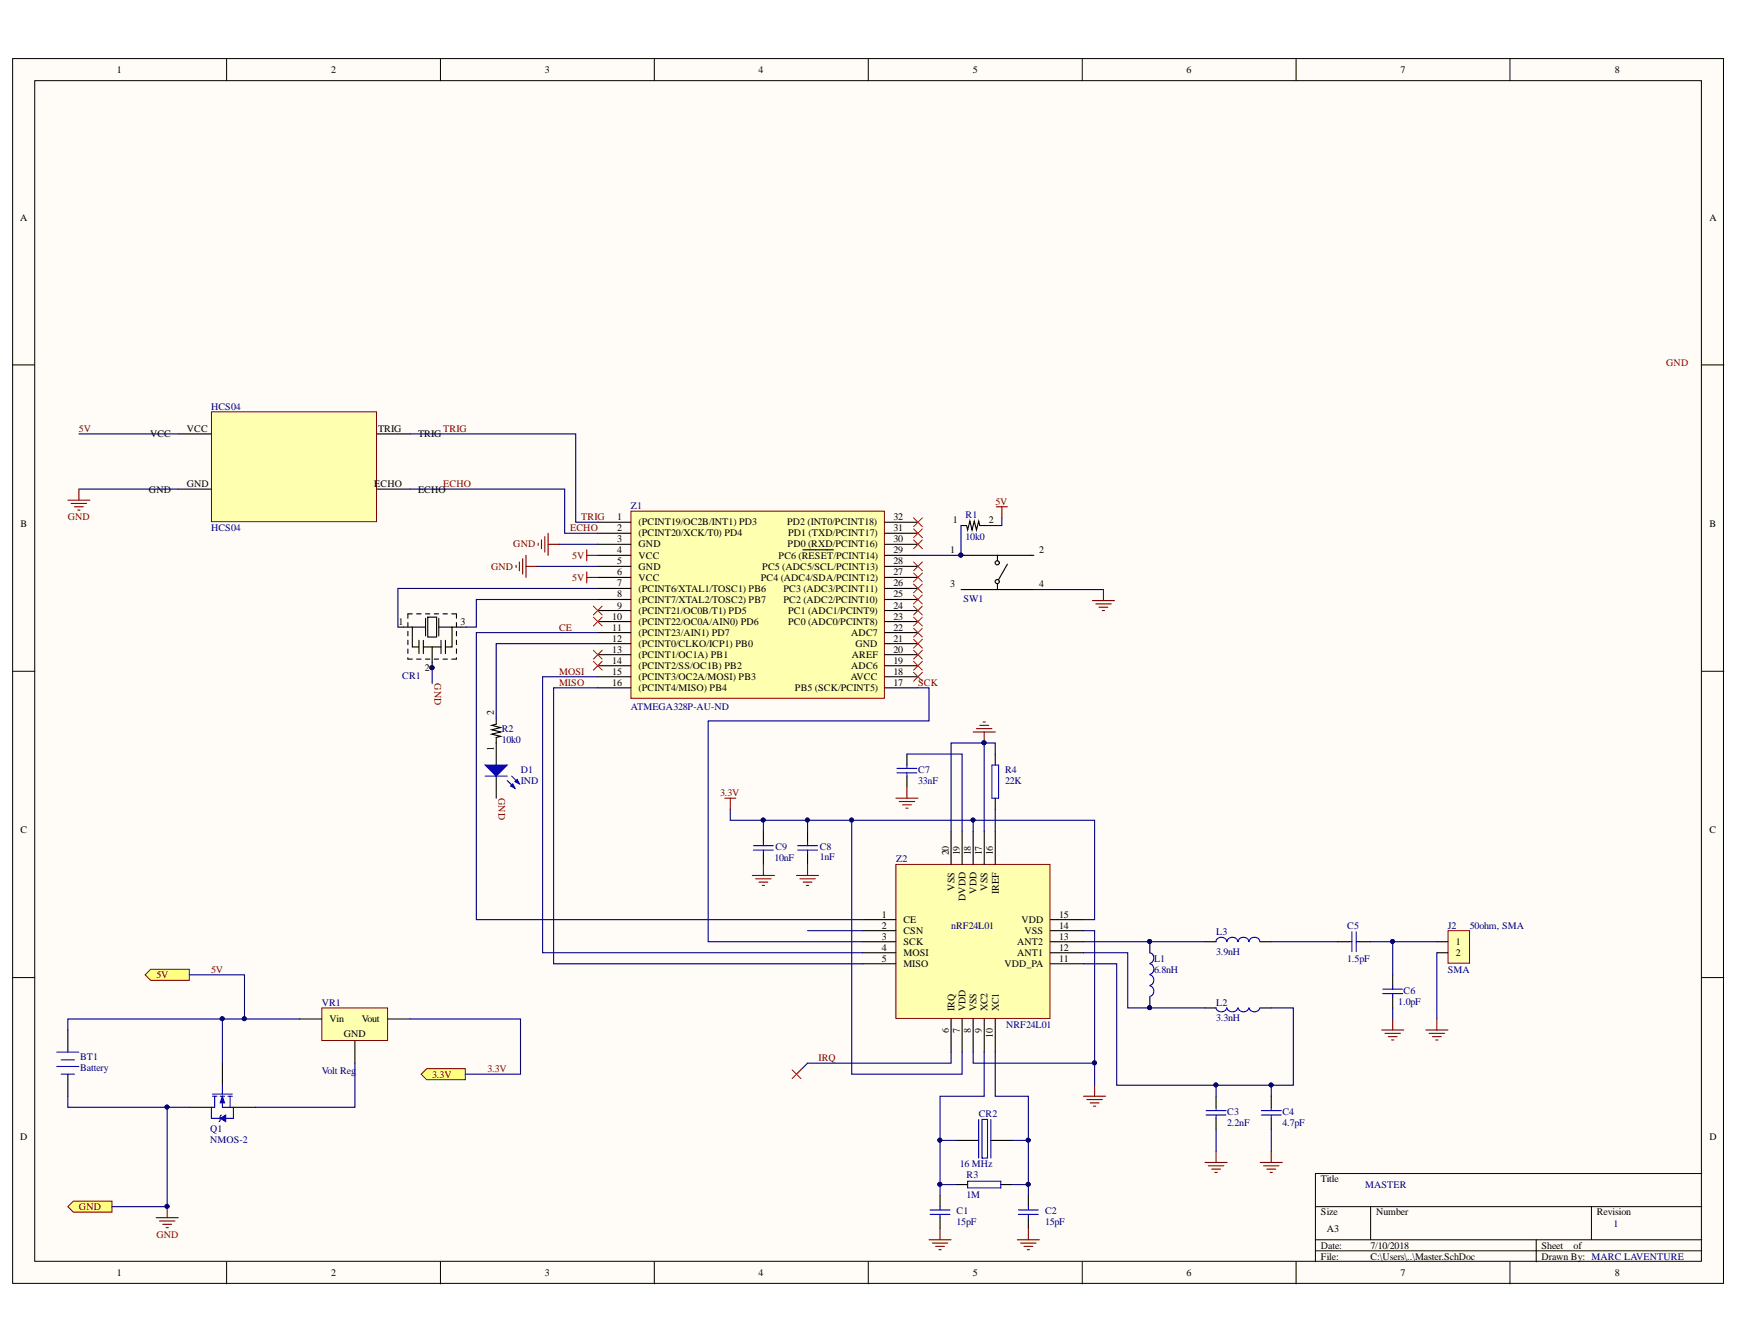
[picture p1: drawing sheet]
<svg xmlns="http://www.w3.org/2000/svg" width="279mm" height="216mm" viewBox="0 0 279 216" stroke-linecap="round" stroke-linejoin="round" font-family="sans-serif">
<defs><g id="words">
<g font-size="1.6">
<text x="18.8" y="11.8">1</text>
<text x="53.2" y="11.8">2</text>
<text x="87.5" y="11.8">3</text>
<text x="121.9" y="11.8">4</text>
<text x="156.3" y="11.8">5</text>
<text x="190.7" y="11.8">6</text>
<text x="225" y="11.8">7</text>
<text x="259.4" y="11.8">8</text>
<text x="3.2" y="35.4">A</text>
<text x="274.7" y="35.4">A</text>
<text x="24.1" y="70.3">VCC</text>
<text x="30" y="69.3">VCC</text>
<text x="60.7" y="69.3">TRIG</text>
<text x="67.2" y="70.3">TRIG</text>
<text x="23.9" y="79.2">GND</text>
<text x="30" y="78.2">GND</text>
<text x="60.1" y="78.2">ECHO</text>
<text x="67.2" y="79.2">ECHO</text>
<text x="99.1" y="83.5">1</text>
<text x="143.5" y="83.5">32</text>
<text x="3.3" y="84.6">B</text>
<text x="99.1" y="85.3">2</text>
<text x="99.1" y="87.1">3</text>
<text x="99.1" y="88.9">4</text>
<text x="102.6" y="84.4">(PCINT19/OC2B/INT1) PD3</text>
<text x="102.6" y="86.2">(PCINT20/XCK/T0) PD4</text>
<text x="102.6" y="87.9">GND</text>
<text x="102.6" y="89.7">VCC</text>
<text x="125.1" y="89.7">PC6 (RESET/PCINT14)</text>
<text x="126.5" y="84.4">PD2 (INT0/PCINT18)</text>
<text x="126.5" y="87.9">PD0 (RXD/PCINT16)</text>
<text x="126.6" y="86.2">PD1 (TXD/PCINT17)</text>
<text x="143.5" y="88.9">29</text>
<text x="143.5" y="87.1">30</text>
<text x="143.5" y="85.3">31</text>
<text x="152.7" y="88.9">1</text>
<text x="153.1" y="84.1">1</text>
<text x="158.9" y="84.1">2</text>
<text x="167" y="88.9">2</text>
<text x="274.7" y="84.6">B</text>
<text x="99.1" y="90.7">5</text>
<text x="99.1" y="92.4">6</text>
<text x="99.1" y="94.2">7</text>
<text x="99.1" y="96">8</text>
<text x="102.6" y="91.5">GND</text>
<text x="102.6" y="93.3">VCC</text>
<text x="102.6" y="95">(PCINT6/XTAL1/TOSC1) PB6</text>
<text x="122.2" y="93.3">PC4 (ADC4/SDA/PCINT12)</text>
<text x="122.5" y="91.5">PC5 (ADC5/SCL/PCINT13)</text>
<text x="125.9" y="95">PC3 (ADC3/PCINT11)</text>
<text x="143.5" y="96">25</text>
<text x="143.5" y="94.2">26</text>
<text x="143.5" y="92.4">27</text>
<text x="143.5" y="90.7">28</text>
<text x="152.7" y="94.4">3</text>
<text x="167" y="94.4">4</text>
<text x="64" y="100.4">1</text>
<text x="74" y="100.4">3</text>
<text x="98.4" y="99.5">10</text>
<text x="98.4" y="101.3">11</text>
<text x="99.1" y="97.8">9</text>
<text x="102.6" y="96.8">(PCINT7/XTAL2/TOSC2) PB7</text>
<text x="102.6" y="98.6">(PCINT21/OC0B/T1) PD5</text>
<text x="102.6" y="100.4">(PCINT22/OC0A/AIN0) PD6</text>
<text x="125.9" y="96.8">PC2 (ADC2/PCINT10)</text>
<text x="126.6" y="100.4">PC0 (ADC0/PCINT8)</text>
<text x="126.6" y="98.6">PC1 (ADC1/PCINT9)</text>
<text x="143.5" y="101.3">22</text>
<text x="143.5" y="99.5">23</text>
<text x="143.5" y="97.8">24</text>
<text x="68.3" y="107.8">2</text>
<text x="98.4" y="103.1">12</text>
<text x="98.4" y="104.9">13</text>
<text x="98.4" y="106.6">14</text>
<text x="102.6" y="102.2">(PCINT23/AIN1) PD7</text>
<text x="102.6" y="103.9">(PCINT0/CLKO/ICP1) PB0</text>
<text x="102.6" y="105.7">(PCINT1/OC1A) PB1</text>
<text x="102.6" y="107.5">(PCINT2/SS/OC1B) PB2</text>
<text x="136.8" y="107.5">ADC6</text>
<text x="136.8" y="102.2">ADC7</text>
<text x="136.9" y="105.7">AREF</text>
<text x="137.5" y="103.9">GND</text>
<text x="143.5" y="106.6">19</text>
<text x="143.5" y="104.9">20</text>
<text x="143.5" y="103.1">21</text>
<text x="98.4" y="108.4">15</text>
<text x="98.4" y="110.2">16</text>
<text x="102.6" y="109.3">(PCINT3/OC2A/MOSI) PB3</text>
<text x="102.6" y="111">(PCINT4/MISO) PB4</text>
<text x="127.7" y="111">PB5 (SCK/PCINT5)</text>
<text x="136.7" y="109.3">AVCC</text>
<text x="143.5" y="110.2">17</text>
<text x="143.5" y="108.4">18</text>
<text x="79.3" y="114.9" transform="rotate(-90 79.3 114.9)">2</text>
<text x="79.3" y="120.7" transform="rotate(-90 79.3 120.7)">1</text>
<text x="3.3" y="133.9">C</text>
<text x="152.4" y="137.4" transform="rotate(-90 152.4 137.4)">20</text>
<text x="154.2" y="137.4" transform="rotate(-90 154.2 137.4)">19</text>
<text x="156" y="137.4" transform="rotate(-90 156 137.4)">18</text>
<text x="157.8" y="137.4" transform="rotate(-90 157.8 137.4)">17</text>
<text x="159.5" y="137.4" transform="rotate(-90 159.5 137.4)">16</text>
<text x="274.7" y="133.9">C</text>
<text x="153.4" y="143.1" transform="rotate(-90 153.4 143.1)">VSS</text>
<text x="156.9" y="143.6" transform="rotate(-90 156.9 143.6)">VDD</text>
<text x="158.7" y="143.1" transform="rotate(-90 158.7 143.1)">VSS</text>
<text x="160.5" y="143.6" transform="rotate(-90 160.5 143.6)">IREF</text>
<text x="141.7" y="147.4">1</text>
<text x="141.7" y="149.2">2</text>
<text x="145.1" y="148.2">CE</text>
<text x="155.1" y="144.8" transform="rotate(-90 155.1 144.8)">DVDD</text>
<text x="164.1" y="148.2">VDD</text>
<text x="170.2" y="149.2">14</text>
<text x="170.2" y="147.4">15</text>
<text x="141.7" y="150.9">3</text>
<text x="141.7" y="152.7">4</text>
<text x="141.7" y="154.5">5</text>
<text x="145.1" y="150">CSN</text>
<text x="145.1" y="151.8">SCK</text>
<text x="145.1" y="153.6">MOSI</text>
<text x="145.1" y="155.3">MISO</text>
<text x="161.4" y="155.3">VDD_PA</text>
<text x="163.4" y="153.6">ANT1</text>
<text x="163.4" y="151.8">ANT2</text>
<text x="164.6" y="150">VSS</text>
<text x="170.2" y="154.5">11</text>
<text x="170.2" y="152.7">12</text>
<text x="170.2" y="150.9">13</text>
<text x="233.9" y="151.8">1</text>
<text x="233.9" y="153.6">2</text>
<text x="53" y="164.2">Vin</text>
<text x="55.2" y="166.5">GND</text>
<text x="58.1" y="164.2">Vout</text>
<text x="152.4" y="165.9" transform="rotate(-90 152.4 165.9)">6</text>
<text x="153.4" y="162.4" transform="rotate(-90 153.4 162.4)">IRQ</text>
<text x="154.2" y="165.9" transform="rotate(-90 154.2 165.9)">7</text>
<text x="155.1" y="162.4" transform="rotate(-90 155.1 162.4)">VDD</text>
<text x="156" y="165.9" transform="rotate(-90 156 165.9)">8</text>
<text x="156.9" y="162.4" transform="rotate(-90 156.9 162.4)">VSS</text>
<text x="157.8" y="165.9" transform="rotate(-90 157.8 165.9)">9</text>
<text x="158.7" y="162.4" transform="rotate(-90 158.7 162.4)">XC2</text>
<text x="159.5" y="166.7" transform="rotate(-90 159.5 166.7)">10</text>
<text x="160.5" y="162.4" transform="rotate(-90 160.5 162.4)">XC1</text>
<text x="3.2" y="183.1">D</text>
<text x="274.7" y="183.1">D</text>
<text x="212.2" y="189.9">Title</text>
<text x="212.2" y="195.3">Size</text>
<text x="213.2" y="198">A3</text>
<text x="221.1" y="195.3">Number</text>
<text x="256.5" y="195.3">Revision</text>
<text x="212.2" y="200.6">Date:</text>
<text x="212.2" y="202.4">File:</text>
<text x="220.2" y="200.6">7/10/2018</text>
<text x="220.2" y="202.4">C:\Users\..\Master.SchDoc</text>
<text x="247.7" y="200.6">Sheet</text>
<text x="247.7" y="202.4">Drawn By: MARC LAVENTURE</text>
<text x="252.8" y="200.6">of</text>
<text x="18.8" y="205">1</text>
<text x="53.2" y="205">2</text>
<text x="87.5" y="205">3</text>
<text x="121.9" y="205">4</text>
<text x="156.3" y="205">5</text>
<text x="190.7" y="205">6</text>
<text x="225" y="205">7</text>
<text x="259.4" y="205">8</text>
</g>
<g font-size="1.6" fill="#800000">
<text x="267.7" y="58.9">GND</text>
<text x="12.7" y="69.3">5V</text>
<text x="71.2" y="69.3">TRIG</text>
<text x="10.9" y="83.5">GND</text>
<text x="71.2" y="78.2">ECHO</text>
<text x="93.4" y="83.5">TRIG</text>
<text x="160" y="81.1">5V</text>
<text x="82.5" y="87.9">GND</text>
<text x="91.6" y="85.3">ECHO</text>
<text x="91.9" y="89.7">5V</text>
<text x="78.9" y="91.5">GND</text>
<text x="91.9" y="93.3">5V</text>
<text x="89.8" y="101.3">CE</text>
<text x="69.8" y="109.8" transform="rotate(90 69.8 109.8)">GND</text>
<text x="89.8" y="108.4">MOSI</text>
<text x="89.8" y="110.2">MISO</text>
<text x="147.5" y="110.2">SCK</text>
<text x="80.1" y="128.2" transform="rotate(90 80.1 128.2)">GND</text>
<text x="115.7" y="127.9">3.3V</text>
<text x="25.1" y="157.1">5V</text>
<text x="33.9" y="156.3">5V</text>
<text x="69.4" y="173.1">3.3V</text>
<text x="78.3" y="172.2">3.3V</text>
<text x="131.5" y="170.4">IRQ</text>
<text x="12.7" y="194.4">GND</text>
<text x="25.1" y="198.8">GND</text>
</g>
<g font-size="1.6" fill="#000080">
<text x="33.9" y="65.8">HCS04</text>
<text x="101.3" y="81.8">Z1</text>
<text x="155.1" y="83.2">R1</text>
<text x="33.9" y="85.3">HCS04</text>
<text x="155.1" y="86.8">10k0</text>
<text x="154.8" y="96.7">SW1</text>
<text x="64.6" y="109.1">CR1</text>
<text x="80.6" y="117.6">R2</text>
<text x="80.6" y="119.4">10k0</text>
<text x="101.3" y="114.1">ATMEGA328P-AU-ND</text>
<text x="83.7" y="124.1">D1</text>
<text x="83.7" y="125.9">IND</text>
<text x="147.5" y="124.1">C7</text>
<text x="147.5" y="125.9">33nF</text>
<text x="161.5" y="124.1">R4</text>
<text x="161.5" y="125.9">22K</text>
<text x="124.6" y="136.6">C9</text>
<text x="131.7" y="136.6">C8</text>
<text x="124.4" y="138.3">10nF</text>
<text x="131.7" y="138.2">1nF</text>
<text x="144" y="138.5">Z2</text>
<text x="152.8" y="149.2">nRF24L01</text>
<text x="216.5" y="149.2">C5</text>
<text x="232.6" y="149.2">J2</text>
<text x="236.2" y="149.2">50ohm, SMA</text>
<text x="185.4" y="154.5">L1</text>
<text x="195.4" y="150.2">L3</text>
<text x="195.4" y="153.4">3.9nH</text>
<text x="216.5" y="154.5">1.5pF</text>
<text x="51.7" y="161.6">VR1</text>
<text x="185.4" y="156.3">6.8nH</text>
<text x="195.4" y="161.6">L2</text>
<text x="224.7" y="161.4">1.0pF</text>
<text x="225.5" y="159.7">C6</text>
<text x="232.6" y="156.3">SMA</text>
<text x="161.6" y="165.2">NRF24L01</text>
<text x="195.4" y="164.1">3.3nH</text>
<text x="12.9" y="170.2">BT1</text>
<text x="12.9" y="172">Battery</text>
<text x="51.7" y="172.6">Volt Reg</text>
<text x="157.2" y="179.4">CR2</text>
<text x="197.2" y="179.1">C3</text>
<text x="206.1" y="179.1">C4</text>
<text x="33.7" y="181.8">Q1</text>
<text x="33.7" y="183.6">NMOS-2</text>
<text x="197.2" y="180.9">2.2nF</text>
<text x="206.1" y="180.9">4.7pF</text>
<text x="154.2" y="187.5">16 MHz</text>
<text x="155.3" y="189.3">R3</text>
<text x="219.3" y="190.9">MASTER</text>
<text x="153.7" y="195.1">C1</text>
<text x="153.7" y="196.9">15pF</text>
<text x="155.3" y="192.5">1M</text>
<text x="167.9" y="195.1">C2</text>
<text x="167.9" y="196.9">15pF</text>
<text x="259.3" y="197">1</text>
</g>
</g></defs>
<g fill="#fffcf8" stroke="#000" stroke-width=".16">
<path d="M2 9.4h274.9v196.8h-274.9z"/>
<path d="M5.6 13h267.8v189.6h-267.8z"/>
</g>
<g fill="none" stroke="#000" stroke-width=".16">
<path d="M36.4 9.4v3.6M70.8 9.4v3.6M105.1 9.4v3.6M139.5 9.4v3.6M173.9 9.4v3.6M208.2 9.4v3.6M242.6 9.4v3.6M2 58.6h3.6M273.4 58.6h3.6M2 107.8h3.6M273.4 107.8h3.6M2 157h3.6"/>
<path d="M273.4 157h3.6M211.3 193.8h62.1M211.3 199.2h62.1M220.2 193.8v5.4M246.8 199.2v3.5M255.7 193.8v5.4M273.4 188.5h-62.1v14.2M36.4 202.7v3.5M70.8 202.7v3.5M105.1 202.7v3.5M139.5 202.7v3.5M173.9 202.7v3.5"/>
<path d="M208.2 202.7v3.5M211.3 200.9h62.1M242.6 202.7v3.5"/>
</g>
<g fill="none" stroke="#000" stroke-width=".18">
<path d="M122.7 133.5v1.8M122.7 137.1v1.8M129.7 133.5v1.8M129.7 137.1v1.8M145.7 121.1v1.8M145.7 124.7v1.8M159.9 121.1v1.8M159.9 128.2v1.8M184.7 151.3v1.8M193.6 151.3h1.8M202.5 151.3h1.7M214.9 151.3h1.8"/>
<path d="M218.4 151.3h1.8M223.8 156.6v1.8M184.7 160.1v1.8M193.6 161.9h1.8M195.4 176.1v1.8M195.4 179.7v1.7M202.5 161.9h1.7M204.2 176.1v1.8M204.2 179.7v1.7M223.8 160.1v1.8M151 192.1v1.7M151 195.6v1.8"/>
<path d="M153.7 190.3h1.8M153.7 183.2h3.5M159.2 183.2h3.5M160.8 190.3h1.8M165.2 192.1v1.7M165.2 195.6v1.8"/>
</g>
<g fill="none" stroke="#00f" stroke-width=".18">
<path d="M121.1 136.6h3.1M121.1 135.8h3.1M122.7 135.3v.5M122.7 136.6v.5M128.2 136.6h3.1M128.2 135.8h3.1M129.7 135.3v.5M129.7 136.6v.5M144.1 124.1h3.2M144.1 123.4h3.2M145.7 122.9v.5M145.7 124.1v.6"/>
<path d="M159.4 122.9h1v5.3h-1zM184.7 153.1a.87 .87 0 0 1 .7 .8 .87 .87 0 0 1-.7 .8M184.7 154.8a.87 .87 0 0 1 .7 .9 .87 .87 0 0 1-.7 .8M184.7 156.6a.87 .87 0 0 1 .7 .8 .87 .87 0 0 1-.7 .9M184.7 158.4a.87 .87 0 0 1 .7 .8 .87 .87 0 0 1-.7 .9M197.1 151.3a.86 .86 0 0 0-.9-.7 .86 .86 0 0 0-.8 .7M198.9 151.3a.86 .86 0 0 0-.9-.7 .86 .86 0 0 0-.8 .7M200.6 151.3a.85 .85 0 0 0-.8-.7 .85 .85 0 0 0-.9 .7M202.4 151.3a.86 .86 0 0 0-.8-.7 .86 .86 0 0 0-.9 .7M216.7 151.3h.5M217.2 149.7v3.2M217.9 151.3h.5"/>
<path d="M217.9 149.7v3.2M222.2 159.6h3.2M222.2 158.9h3.2M223.8 158.4v.5M223.8 159.6v.5M157.2 179.8v6.2M157.8 179.8h.9v6.2h-.9zM159.2 179.8v6.2M193.8 178.4h3.2M193.8 179.1h3.2M195.4 177.9v.5M195.4 179.1v.6"/>
<path d="M197.1 161.9a.89 .89 0 0 1-.9 .6 .89 .89 0 0 1-.8-.6M198.9 161.9a.89 .89 0 0 1-.9 .6 .89 .89 0 0 1-.8-.6M200.6 161.9a.88 .88 0 0 1-.8 .6 .88 .88 0 0 1-.9-.6M202.4 161.9a.89 .89 0 0 1-.8 .6 .89 .89 0 0 1-.9-.6M202.7 178.4h3.1M202.7 179.1h3.1M204.2 177.9v.5M204.2 179.1v.6M149.4 194.4h3.2M149.4 195.1h3.2M151 193.8v.6M151 195.1v.5"/>
<path d="M155.5 189.8h5.3v1h-5.3zM163.6 194.4h3.2M163.6 195.1h3.2M165.2 193.8v.6M165.2 195.1v.5"/>
</g>
<g fill="none" stroke="#800000" stroke-width=".18">
<path d="M156.4 117.6h3.5M156.9 117.1h2.5M157.4 116.5h1.4M158 116h.3M158.1 117.6v1.8M116.4 128.2h1.8M117.3 128.2v1.8M122.7 138.9v1.7M129.7 138.9v1.7M143.9 128.2h3.6M144.5 128.8h2.5M145 129.3h1.4"/>
<path d="M145.5 129.8h.4M145.7 126.5v1.7M120.9 140.6h3.5M121.4 141.2h2.5M121.9 141.7h1.5M122.5 142.2h.3M128 140.6h3.5M128.5 141.2h2.5M129 141.7h1.5M129.6 142.2h.3M174.1 176.1h3.5M174.6 176.6h2.5"/>
<path d="M175.2 177.2h1.4M175.7 177.7h.3M175.9 174.3v1.8M222 165.5h3.5M222.5 166h2.5M223.1 166.5h1.4M223.6 167.1h.3M223.8 163.7v1.8M149.3 199.2h3.5M149.8 199.7h2.5M151 197.4v1.8M163.5 199.2h3.5"/>
<path d="M164 199.7h2.5M165.2 197.4v1.8M193.6 186.7h3.6M194.1 187.3h2.5M194.7 187.8h1.4M195.2 188.3h.4M195.4 185v1.7M202.5 186.7h3.5M203 187.3h2.5M203.5 187.8h1.5M204.1 188.3h.3M204.2 185v1.7"/>
<path d="M150.3 200.2h1.4M150.9 200.8h.3M164.5 200.2h1.4M165 200.8h.4"/>
</g>
<g fill="#000080" stroke="#000080" stroke-width=".16">
<circle cx="158.1" cy="119.3" r=".31"/>
<circle cx="151" cy="190.2" r=".31"/>
<circle cx="165.2" cy="190.2" r=".31"/>
<circle cx="184.7" cy="151.2" r=".31"/>
<circle cx="184.7" cy="161.9" r=".31"/>
<circle cx="195.3" cy="174.3" r=".31"/>
<circle cx="204.2" cy="174.3" r=".31"/>
<circle cx="223.7" cy="151.2" r=".31"/>
</g>
<path d="M223.8 151.3v5.3M195.4 174.3v1.8M204.2 174.3v1.8M223.8 161.9v1.8M151 190.3h2.7M162.6 190.3h2.6M195.4 181.4v3.6M204.2 181.4v3.6" fill="none" stroke="#000080" stroke-width=".18"/>
<path d="M143.9 138.9h24.8v24.7h-24.8z" fill="#ffffb0" stroke="#800000" stroke-width=".16"/>
<g fill="none" stroke="#000" stroke-width=".18">
<path d="M152.8 133.5v5.4M154.6 133.5v5.4M156.4 133.5v5.4M158.1 133.5v5.4M159.9 133.5v5.4M138.6 147.7h5.3M138.6 149.5h5.3M138.6 151.3h5.3M138.6 153.1h5.3M138.6 154.8h5.3M168.8 147.7h5.3M168.8 149.5h5.3"/>
<path d="M168.8 151.3h5.3M168.8 153.1h5.3M168.8 154.8h5.3M152.8 163.7v5.3M154.6 163.7v5.3M156.4 163.7v5.3M158.1 163.7v5.3M159.9 163.7v5.3"/>
</g>
<path d="M122.7 131.8v1.7M129.7 131.8v1.7M156.4 131.8v1.7M159.9 121.1v-1.7h-7.1v14.1M159.9 130v3.5M129.7 149.5h8.9M174.1 149.5h1.8v24.8M129.7 170.8l-1.7 1.8M156.4 169v1.8h19.5" fill="none" stroke="#000080" stroke-width=".18"/>
<g fill="#000080" stroke="#000080" stroke-width=".16">
<circle cx="175.8" cy="170.7" r=".31"/>
<circle cx="156.3" cy="131.7" r=".31"/>
<circle cx="158.1" cy="119.3" r=".31"/>
<circle cx="122.6" cy="131.7" r=".31"/>
<circle cx="129.7" cy="131.7" r=".31"/>
</g>
<path d="M232.6 149.5h3.5v5.2h-3.5z" fill="#ffffb0" stroke="#800000" stroke-width=".16"/>
<path d="M230.9 151.3h1.7M230.9 153.1h1.7" fill="none" stroke="#000" stroke-width=".18"/>
<g fill="none" stroke="#000080" stroke-width=".18">
<path d="M158.1 119.4v14.1M117.3 130v1.8h58.6v15.9h-1.8M136.8 131.8v40.8h17.8v-3.6M145.7 121.1h8.9v12.4M174.1 153.1h7.1v8.8h12.4M174.1 151.3h19.5M174.1 154.8h5.3v19.5h28.4v-12.4h-3.6M204.2 151.3h10.7M220.2 151.3h10.7M230.9 153.1v10.6M152.8 169v1.8h-23.1M158.1 169v7.1h-7.1v16"/>
<path d="M159.9 169v7.1h5.3v16M151 183.2h2.7M162.7 183.2h2.5"/>
</g>
<path d="M229.1 165.5h3.5M229.6 166h2.5M230.1 166.5h1.5M230.7 167.1h.3M230.9 163.7v1.8" fill="none" stroke="#800000" stroke-width=".18"/>
<g fill="#000080" stroke="#000080" stroke-width=".16">
<circle cx="165.2" cy="183.2" r=".31"/>
<circle cx="165.2" cy="190.2" r=".31"/>
<circle cx="151" cy="183.2" r=".31"/>
<circle cx="151" cy="190.2" r=".31"/>
<circle cx="184.7" cy="161.9" r=".31"/>
<circle cx="184.7" cy="151.2" r=".31"/>
<circle cx="195.3" cy="174.3" r=".31"/>
<circle cx="204.2" cy="174.3" r=".31"/>
<circle cx="136.8" cy="131.7" r=".31"/>
<circle cx="158.1" cy="119.3" r=".31"/>
<circle cx="223.7" cy="151.2" r=".31"/>
<circle cx="156.3" cy="131.7" r=".31"/>
<circle cx="129.7" cy="131.7" r=".31"/>
<circle cx="122.6" cy="131.7" r=".31"/>
</g>
<path d="M127.3 171.8l1.4 1.5M128.7 171.8l-1.4 1.5" fill="none" stroke="#f00" stroke-width=".16"/>
<path d="M101.4 82.1h40.7v30.1h-40.7z" fill="#ffffb0" stroke="#800000" stroke-width=".16"/>
<g fill="none" stroke="#000" stroke-width=".18">
<path d="M68.4 99.3v2.9M68.7 99.1h1.4v3.2h-1.4zM70.5 99.3v2.9M96 83.9h5.4M96 85.7h5.4M96 87.4h5.4M96 89.2h5.4M96 91h5.4M96 92.8h5.4M96 94.5h5.4M96 96.3h5.4M96 98.1h5.4"/>
<path d="M96 99.9h5.4M129 88.3h2.9M132 88.3h1.9M142.2 83.9h5.3M142.2 85.7h5.3M142.2 87.4h5.3M142.2 89.2h5.3M142.2 91h5.3M142.2 92.8h5.3M142.2 94.5h5.3M142.2 96.3h5.3M142.2 98.1h5.3"/>
<path d="M142.2 99.9h5.3M154.4 84.4h.9l.2 .7 .3-1.4 .4 1.4 .3-1.4 .4 1.4 .3-1.4 .2 .7h.9M154.4 89.2h11.7M154.4 94.7h11.7M160.3 89.2v.9M160.3 93.8v.9M161.9 90.6l-1.5 2.5M63.9 100.7h2.3M67.3 102.9v2.1M68 102.9v2.1M68 103.9h2.9M68.4 100.7h-2.2v3.2h1.1"/>
<path d="M69.4 103.9v3.4M70.5 100.7h2.1v3.2h-1M70.9 102.9v2.1M71.6 102.9v2.1M72.6 100.7h2.3M79.7 115.5v.8l-.7 .2 1.4 .4-1.4 .3 1.4 .4-1.4 .3 1.4 .4-.7 .2v4.4M96 101.6h5.4M96 103.4h5.4M96 105.2h5.4M96 106.9h5.4M96 108.7h5.4M96 110.5h5.4"/>
<path d="M142.2 101.6h5.3M142.2 103.4h5.3M142.2 105.2h5.3M142.2 106.9h5.3M142.2 108.7h5.3M142.2 110.5h5.3M79.7 124.7v3.5"/>
<circle cx="160.2" cy="90.4" r=".33"/>
<circle cx="160.2" cy="93.4" r=".33"/>
</g>
<g fill="none" stroke="#800000" stroke-width=".18">
<path d="M82.9 90.8v.4M83.5 90.3v1.4M84 89.7v2.5M84.5 89.2v3.6M84.5 91h1.8M86.5 87.3v.3M87 86.7v1.4M87.5 86.2v2.5M88.1 85.7v3.5M88.1 87.4h1.7M94.3 88.3v1.8M94.3 91.9v1.7"/>
<path d="M94.3 89.2h1.7M94.3 92.8h1.7M160.1 81.4h1.8M161 81.4v1.8"/>
</g>
<path d="M86.3 91h9.7M89.8 87.4h6.2M96 94.5h-32.1v6.2M96 96.3h-19.5v4.4h-1.6M154.4 84.4v4.8h-6.9M161 83.2v1.2h-2.7M166.1 94.7h11.2M69.4 106.9v2.9M96 103.4h-16.3v12.1" fill="none" stroke="#000080" stroke-width=".18"/>
<g fill="none" stroke="#f00" stroke-width=".16">
<path d="M95.3 97.4l1.5 1.4M95.3 99.1l1.5 1.5M96.8 97.4l-1.5 1.4M96.8 99.1l-1.5 1.5M146.8 99.1l1.4 1.5M146.8 97.4l1.4 1.4M146.8 95.6l1.4 1.4M146.8 93.8l1.4 1.4M146.8 92l1.4 1.5M146.8 90.3l1.4 1.4M146.8 86.7l1.4 1.4M146.8 85l1.4 1.4"/>
<path d="M146.8 83.2l1.4 1.4M148.2 99.1l-1.4 1.5M148.2 97.4l-1.4 1.4M148.2 95.6l-1.4 1.4M148.2 93.8l-1.4 1.4M148.2 92l-1.4 1.5M148.2 90.3l-1.4 1.4M148.2 86.7l-1.4 1.4M148.2 85l-1.4 1.4M148.2 83.2l-1.4 1.4M95.3 104.5l1.5 1.4M95.3 106.2l1.5 1.5"/>
<path d="M96.8 104.5l-1.5 1.4M96.8 106.2l-1.5 1.5M146.8 108l1.4 1.4M146.8 106.2l1.4 1.5M146.8 104.5l1.4 1.4M146.8 102.7l1.4 1.4M146.8 100.9l1.4 1.4M148.2 108l-1.4 1.4M148.2 106.2l-1.4 1.5M148.2 104.5l-1.4 1.4M148.2 102.7l-1.4 1.4M148.2 100.9l-1.4 1.4"/>
</g>
<g fill="#000080" stroke="#000080" stroke-width=".16">
<circle cx="154.4" cy="89.2" r=".31"/>
<circle cx="69.4" cy="107.3" r=".31"/>
</g>
<path d="M65.5 98.6v7.3M65.5 98.6h7.8M73.3 98.6v7.3M65.5 105.9h7.8" fill="none" stroke="#000" stroke-width=".18" stroke-dasharray=".7 .7"/>
<path d="M78 122.9h3.5l-1.8 1.8z" fill="#00f"/>
<path d="M78 122.9h3.5l-1.8 1.8zM81.5 125.4l1.2 1.2M82.2 124.7l1.3 1.2" fill="none" stroke="#00f" stroke-width=".18"/>
<path d="M82 126.3l.4-.4 .3 .7z" fill="#00f"/>
<path d="M82 126.3l.4-.4 .3 .7z" fill="none" stroke="#00f" stroke-width=".18"/>
<path d="M82.7 125.6l.4-.4 .4 .7z" fill="#00f"/>
<path d="M78 124.7h3.5M82.7 125.6l.4-.4 .4 .7z" fill="none" stroke="#00f" stroke-width=".18"/>
<path d="M34 66.2h26.5v17.6h-26.5z" fill="#ffffb0" stroke="#800000" stroke-width=".16"/>
<path d="M28.6 69.7h5.4M28.6 78.6h5.4M60.6 69.7h5.3M60.6 78.6h5.3" fill="none" stroke="#000" stroke-width=".18"/>
<path d="M12.7 69.7h15.9M12.7 78.6h15.9M65.9 78.6h24.8v7.1h5.3M65.9 69.7h26.6v14.2h3.5M96 101.6h-19.5v46.1h62.1M96 110.5h-7.1v44.3h49.7M96 108.7h-8.8v44.4h51.4M147.5 110.5h1.8v5.3h-35.5v35.5h24.8" fill="none" stroke="#000080" stroke-width=".18"/>
<path d="M12.7 78.6v1.7M10.9 80.3h3.5M11.4 80.9h2.5M12 81.4h1.4M12.5 81.9h.4M175.5 96.5h3.6M176 97h2.5M176.6 97.5h1.4M177.1 98.1h.4M177.3 94.7v1.8" fill="none" stroke="#800000" stroke-width=".18"/>
<g fill="#ffff80" stroke="#800000" stroke-width=".16">
<path d="M23.3 156.6l.9-.9h6.2v1.8h-6.2z" fill-rule="evenodd"/>
<path d="M10.9 193.8l.9-.8h6.2v1.7h-6.2z" fill-rule="evenodd"/>
<path d="M67.7 172.6l.8-.9h6.3v1.7h-6.3z" fill-rule="evenodd"/>
</g>
<path d="M25.1 195.6h3.5M25.6 196.1h2.5M26.2 196.7h1.4M26.7 197.2h.3M26.9 193.8v1.8" fill="none" stroke="#800000" stroke-width=".18"/>
<circle cx="26.8" cy="193.8" r=".31" fill="#000080" stroke="#000080" stroke-width=".16"/>
<path d="M10.9 165.5v3.5M10.9 172.6v3.5M30.4 177.9h3.6M35.7 170.8v3.5M37.5 177.9h3.6" fill="none" stroke="#000" stroke-width=".18"/>
<path d="M9.1 171.3h3.6M9.1 169h3.6M9.8 170.3h2.2M9.8 172.6h2.2M34.1 175.7h3.2M34.1 176.1h.7M34.5 176.1v1.8M35.4 176.1h.7M35.7 174.3v1.4M35.7 176.1v1.8h1.8M36.6 176.1h.7M37 176.1v1.8" fill="none" stroke="#00f" stroke-width=".18"/>
<path d="M35.7 176.1l.4 1.1h-.7z" fill="#00f"/>
<path d="M35.7 176.1l.4 1.1h-.7z" fill="none" stroke="#00f" stroke-width=".16"/>
<path d="M34.5 177.9h-.5v1.8h1.4M37.5 177.9v1.8h-1.2" fill="none" stroke="#00f" stroke-width=".18"/>
<path d="M35.4 179.7l.9-.6v1.1z" fill="#00f"/>
<path d="M35.4 179.7l.9-.6v1.1z" fill="none" stroke="#00f" stroke-width=".16"/>
<path d="M35.6 179.1l-.2 .2v.7l-.2 .2" fill="none" stroke="#00f" stroke-width=".18"/>
<path d="M10.9 176.1v1.8h19.5M35.7 163.7v7.1" fill="none" stroke="#000080" stroke-width=".18"/>
<g fill="#000080" stroke="#000080" stroke-width=".16">
<circle cx="26.8" cy="177.8" r=".31"/>
<circle cx="35.7" cy="163.6" r=".31"/>
</g>
<path d="M51.7 161.9h10.6v5.2h-10.6z" fill="#ffffb0" stroke="#800000" stroke-width=".16"/>
<path d="M48.2 163.7h3.5M57 167.2v3.6M62.3 163.7h3.6" fill="none" stroke="#000" stroke-width=".18"/>
<path d="M30.4 156.6h8.9v7.1M26.9 177.9v15.9h-8.9M48.2 163.7h-37.3v1.8M57 170.8v7.1h-15.9M65.9 163.7h17.7v8.9h-8.8" fill="none" stroke="#000080" stroke-width=".18"/>
<g fill="#000080" stroke="#000080" stroke-width=".16">
<circle cx="26.8" cy="193.8" r=".31"/>
<circle cx="26.8" cy="177.8" r=".31"/>
<circle cx="39.2" cy="163.6" r=".31"/>
<circle cx="35.7" cy="163.6" r=".31"/>
</g>
<use href="#words"/>
</svg>
